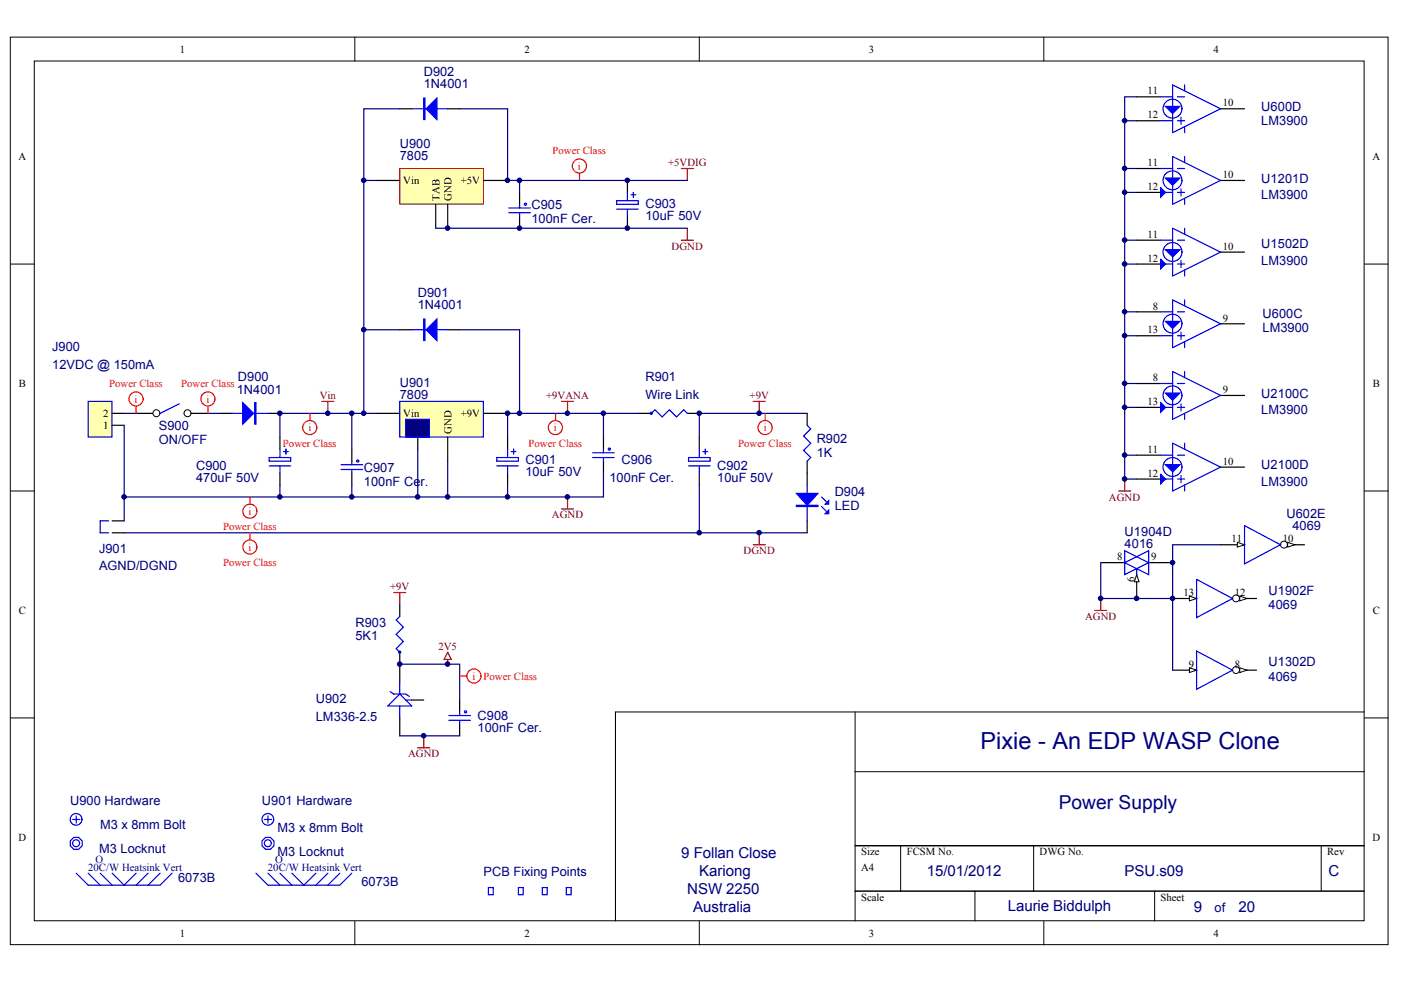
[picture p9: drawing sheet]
<svg xmlns="http://www.w3.org/2000/svg" width="287mm" height="202mm" viewBox="0 0 287 202" stroke-linecap="round" stroke-linejoin="round" font-family="sans-serif">
<defs><g id="words">
<text font-size="4.8" fill="#000080" x="200.7" y="153.4">Pixie - An EDP WASP Clone</text>
<text font-size="3.9" fill="#000080" x="216.8" y="165.8">Power Supply</text>
<g font-size="3.1" fill="#000080">
<text x="139.5" y="175.7">9 Follan Close</text>
<text x="143.2" y="179.4">Kariong</text>
<text x="189.8" y="179.4">15/01/2012</text>
<text x="230.2" y="179.4">PSU.s09</text>
<text x="271.9" y="179.4">C</text>
<text x="140.7" y="183.1">NSW 2250</text>
<text x="141.9" y="186.8">Australia</text>
<text x="206.3" y="186.7">Laurie Biddulph</text>
<text x="244.4" y="186.7">9</text>
<text x="253.6" y="186.8">20</text>
</g>
<g font-size="2.6" fill="#000080">
<text x="86.7" y="15.6">D902</text>
<text x="86.7" y="18">1N4001</text>
<text x="258.2" y="22.7">U600D</text>
<text x="258.2" y="25.6">LM3900</text>
<text x="81.8" y="30.3">U900</text>
<text x="81.8" y="32.7">7805</text>
<text x="258.2" y="37.4">U1201D</text>
<text x="258.2" y="40.8">LM3900</text>
<text x="108.8" y="42.7">C905</text>
<text x="108.8" y="45.7">100nF Cer.</text>
<text x="132.1" y="42.5">C903</text>
<text x="132.1" y="45">10uF 50V</text>
<text x="258.2" y="50.9">U1502D</text>
<text x="258.2" y="54.3">LM3900</text>
<text x="85.5" y="60.9">D901</text>
<text x="85.5" y="63.3">1N4001</text>
<text x="258.5" y="65">U600C</text>
<text x="10.7" y="71.9">J900</text>
<text x="258.5" y="68">LM3900</text>
<text x="10.7" y="75.6">12VDC @ 150mA</text>
<text x="48.7" y="78">D900</text>
<text x="132.1" y="78">R901</text>
<text x="48.5" y="80.7">1N4001</text>
<text x="81.8" y="79.2">U901</text>
<text x="81.8" y="81.6">7809</text>
<text x="132.1" y="81.6">Wire Link</text>
<text x="258.2" y="81.4">U2100C</text>
<text x="32.5" y="88">S900</text>
<text x="258.2" y="84.8">LM3900</text>
<text x="32.5" y="90.9">ON/OFF</text>
<text x="107.6" y="95.1">C901</text>
<text x="127.2" y="95.1">C906</text>
<text x="167.2" y="90.7">R902</text>
<text x="167.2" y="93.6">1K</text>
<text x="40.1" y="96.3">C900</text>
<text x="40.1" y="98.8">470uF 50V</text>
<text x="74.5" y="96.6">C907</text>
<text x="74.5" y="99.5">100nF Cer.</text>
<text x="107.6" y="97.6">10uF 50V</text>
<text x="124.8" y="98.8">100nF Cer.</text>
<text x="146.8" y="96.3">C902</text>
<text x="146.8" y="98.8">10uF 50V</text>
<text x="170.9" y="101.5">D904</text>
<text x="258.2" y="96.1">U2100D</text>
<text x="258.2" y="99.5">LM3900</text>
<text x="170.9" y="104.4">LED</text>
<text x="263.4" y="106.1">U602E</text>
<text x="20.3" y="113.2">J901</text>
<text x="230.2" y="109.8">U1904D</text>
<text x="230.2" y="112.2">4016</text>
<text x="264.6" y="108.6">4069</text>
<text x="20.3" y="116.7">AGND/DGND</text>
<text x="259.7" y="121.8">U1902F</text>
<text x="259.7" y="124.7">4069</text>
<text x="72.8" y="128.4">R903</text>
<text x="72.8" y="131.1">5K1</text>
<text x="259.7" y="136.5">U1302D</text>
<text x="259.7" y="139.4">4069</text>
<text x="64.6" y="144">U902</text>
<text x="64.6" y="147.7">LM336-2.5</text>
<text x="97.8" y="147.4">C908</text>
<text x="97.8" y="149.9">100nF Cer.</text>
<text x="14.4" y="164.8">U900 Hardware</text>
<text x="53.6" y="164.8">U901 Hardware</text>
<text x="20.5" y="169.7">M3 x 8mm Bolt</text>
<text x="56.8" y="170.5">M3 x 8mm Bolt</text>
<text x="20.3" y="174.6">M3 Locknut</text>
<text x="56.8" y="175.4">M3 Locknut</text>
<text x="99" y="179.5">PCB Fixing Points</text>
<text x="36.5" y="180.7">6073B</text>
<text x="74" y="181.5">6073B</text>
<text x="248.7" y="186.8">of</text>
</g>
<g font-size="2.2">
<text x="36.8" y="10.8">1</text>
<text x="107.4" y="10.8">2</text>
<text x="177.9" y="10.8">3</text>
<text x="248.4" y="10.8">4</text>
<text x="234.9" y="19.3">11</text>
<text x="250.3" y="21.8">10</text>
<text x="234.9" y="24.2">12</text>
<text x="3.8" y="32.8">A</text>
<text x="234.9" y="34">11</text>
<text x="280.9" y="32.8">A</text>
<text x="82.6" y="37.7">Vin</text>
<text x="90" y="41.1" transform="rotate(-90 90 41.1)">TAB</text>
<text x="92.4" y="41.1" transform="rotate(-90 92.4 41.1)">GND</text>
<text x="94.3" y="37.7">+5V</text>
<text x="234.9" y="38.9">12</text>
<text x="250.3" y="36.5">10</text>
<text x="234.9" y="53.6">12</text>
<text x="234.9" y="48.7">11</text>
<text x="250.3" y="51.1">10</text>
<text x="236" y="63.4">8</text>
<text x="250.3" y="65.8">9</text>
<text x="234.9" y="68.3">13</text>
<text x="3.8" y="79.3">B</text>
<text x="234.9" y="82.9">13</text>
<text x="236" y="78.1">8</text>
<text x="250.3" y="80.5">9</text>
<text x="281" y="79.3">B</text>
<text x="21.1" y="87.8">1</text>
<text x="21.1" y="85.4">2</text>
<text x="82.6" y="85.4">Vin</text>
<text x="92.4" y="88.8" transform="rotate(-90 92.4 88.8)">GND</text>
<text x="94.3" y="85.4">+9V</text>
<text x="234.9" y="92.7">11</text>
<text x="250.3" y="95.2">10</text>
<text x="234.9" y="97.6">12</text>
<text x="252.1" y="111.1">11</text>
<text x="262.6" y="111.1">10</text>
<text x="228.7" y="114.8">8</text>
<text x="232.2" y="119.3" transform="rotate(-90 232.2 119.3)">6</text>
<text x="235.6" y="114.8">9</text>
<text x="3.8" y="125.8">C</text>
<text x="242.3" y="122.1">13</text>
<text x="252.8" y="122.1">12</text>
<text x="281" y="125.8">C</text>
<text x="243.4" y="136.8">9</text>
<text x="252.8" y="136.8">8</text>
<text x="3.8" y="172.2">D</text>
<text x="280.9" y="172.2">D</text>
<text x="176.3" y="175.2">Size</text>
<text x="176.3" y="178.4">A4</text>
<text x="185.6" y="175.2">FCSM No.</text>
<text x="212.8" y="175.2">DWG No.</text>
<text x="271.7" y="175.2">Rev</text>
<text x="176.3" y="184.5">Scale</text>
<text x="237.6" y="184.5">Sheet</text>
<text x="36.8" y="191.8">1</text>
<text x="107.4" y="191.8">2</text>
<text x="177.9" y="191.8">3</text>
<text x="248.4" y="191.8">4</text>
</g>
<g font-size="2.2" fill="#f00">
<text x="113.1" y="31.6">Power Class</text>
<text x="118.3" y="34.8">i</text>
<text x="22.4" y="79.3">Power Class</text>
<text x="27.5" y="82.5">i</text>
<text x="37.1" y="79.3">Power Class</text>
<text x="42.3" y="82.5">i</text>
<text x="63.1" y="88.4">i</text>
<text x="113.4" y="88.4">i</text>
<text x="156.3" y="88.4">i</text>
<text x="57.9" y="91.5">Power Class</text>
<text x="108.2" y="91.5">Power Class</text>
<text x="151.1" y="91.5">Power Class</text>
<text x="50.9" y="105.5">i</text>
<text x="45.7" y="108.6">Power Class</text>
<text x="50.9" y="112.8">i</text>
<text x="45.7" y="116">Power Class</text>
<text x="96.7" y="139.2">i</text>
<text x="99" y="139.2">Power Class</text>
</g>
<g font-size="2.2" fill="#800000">
<text x="136.8" y="34">+5VDIG</text>
<text x="137.5" y="51.1">DGND</text>
<text x="65.5" y="81.7">Vin</text>
<text x="111.8" y="81.7">+9VANA</text>
<text x="153.5" y="81.7">+9V</text>
<text x="113" y="106.2">AGND</text>
<text x="227" y="102.5">AGND</text>
<text x="152.2" y="113.5">DGND</text>
<text x="79.9" y="120.9">+9V</text>
<text x="222.1" y="127">AGND</text>
<text x="89.7" y="133.1">2V5</text>
<text x="83.5" y="155.1">AGND</text>
</g>
<g font-size="2.2" fill="#000080">
<text x="18" y="178.4">20C/W Heatsink Vert</text>
<text x="19.5" y="176.7">O</text>
<text x="54.8" y="178.4">20C/W Heatsink Vert</text>
<text x="56.3" y="176.7">O</text>
</g>
</g></defs>
<g fill="#fff" stroke="#000" stroke-width=".2">
<path d="M2.1 7.6h282.1v185.9h-282.1z"/>
<path d="M7 12.5h272.3v176.1h-272.3z"/>
</g>
<g fill="none" stroke="#000" stroke-width=".2">
<path d="M72.6 7.6v4.9M143.2 7.6v4.9M213.7 7.6v4.9M2.1 54.1h4.9M279.3 54.1h4.9M2.1 100.6h4.9M279.3 100.6h4.9M2.1 147h4.9M175.1 145.8v42.8M175.1 158h104.2M279.3 147h4.9M279.3 145.8h-153.3v42.8"/>
<path d="M175.1 173.2h104.2M184.4 173.2v9.3M211.6 173.2v9.3M270.5 173.2v9.3M72.6 188.6v4.9M143.2 188.6v4.9M175.1 182.5h104.2M199.6 182.5v6.1M213.7 188.6v4.9M236.4 182.5v6.1"/>
</g>
<path d="M45 84.7h2.5M54.9 84.7h2.4M57.3 89.6v2.4M57.3 96.9v2.4M103.9 89.6v2.4M103.9 96.9v2.4" fill="none" stroke="#000" stroke-width=".25"/>
<g fill="none" stroke="#00f" stroke-width=".25">
<path d="M47.5 84.7h7.4M55.1 95.4h4.4M55.1 93.7h4.4v.7h-4.4zM57.3 92v1.7M57.3 95.4v1.5M58 92.5h1M58.5 92v1M101.7 93.7h4.4v.7h-4.4zM101.7 95.4h4.4M103.9 92v1.7M103.9 95.4v1.5M104.6 92.5h1"/>
<path d="M105.1 92v1"/>
</g>
<g fill="#00f" stroke="#00f" stroke-width=".25">
<path d="M49.7 82.5l2.2 2.2-2.2 2.2z"/>
<path d="M52.2 82.5h.2v4.4h-.2z" fill-rule="evenodd"/>
</g>
<path d="M18.1 82.2h4.8v7.3h-4.8z" fill="#ffffb0" stroke="#0000bf" stroke-width=".25"/>
<path d="M23 87.1h2.4M23 84.7h2.4M27.9 84.7h4.9" fill="none" stroke="#000" stroke-width=".25"/>
<path d="M65.9 82.2h2.4M67.1 82.2v2.5M115 82.2h2.4M116.2 82.2v2.5M154.2 111.6h2.5M155.4 109.1v2.5" fill="none" stroke="#800000" stroke-width=".25"/>
<circle cx="32" cy="84.6" r=".71" fill="#fff" stroke="#000" stroke-width=".2"/>
<path d="M37.7 84.7h4.9" fill="none" stroke="#000" stroke-width=".25"/>
<circle cx="38.4" cy="84.6" r=".71" fill="#fff" stroke="#000" stroke-width=".2"/>
<path d="M36.7 82.7l-3.9 2" fill="none" stroke="#00f" stroke-width=".25"/>
<path d="M81.8 34.5h17.2v7.3h-17.2z" fill="#ffffb0" stroke="#800000" stroke-width=".2"/>
<path d="M76.9 37h4.9M99 37h4.9M89.2 41.9v4.8M91.6 41.9v4.8M81.8 67.5h2.5M91.6 67.5h2.5M130.9 84.7h2.4M140.7 84.7h2.5M143.2 89.6v2.4M143.2 96.9v2.4" fill="none" stroke="#000" stroke-width=".25"/>
<path d="M94.1 67.5h12.3v17.2M25.4 84.7h2.5M42.6 84.7h2.4M130.9 84.7h-27v4.9M143.2 99.3v9.8M165.2 84.7h-22v4.9" fill="none" stroke="#000080" stroke-width=".25"/>
<path d="M154.2 82.2h2.5M155.4 82.2v2.5M115 104.2h2.4M116.2 101.8v2.4" fill="none" stroke="#800000" stroke-width=".25"/>
<g fill="none" stroke="#00f" stroke-width=".25">
<path d="M84.3 67.5h7.3M133.3 84.7l.8-.8 1.5 1.5 1.4-1.5 1.5 1.5 1.5-1.5 .7 .8M141 93.7h4.4v.7h-4.4zM141 95.4h4.4M143.2 92v1.7M143.2 95.4v1.5M143.9 92.5h1M144.4 92v1M14.9 167.8h1.4M15.6 167.1v1.5M100 181.8h1v1.4h-1zM106.1 181.8h1v1.4h-1z"/>
<path d="M111 181.8h1v1.4h-1zM115.9 181.8h1v1.4h-1z"/>
<circle cx="133.3" cy="84.6" r=".22"/>
<circle cx="15.6" cy="172.7" r=".71"/>
<circle cx="15.6" cy="167.8" r="1.2"/>
<circle cx="15.6" cy="172.7" r="1.32"/>
</g>
<g fill="#00f" stroke="#00f" stroke-width=".25">
<path d="M87.2 67.5l2.2-2.2v4.4z"/>
<path d="M86.7 65.3h.3v4.4h-.3z" fill-rule="evenodd"/>
</g>
<path d="M81.8 82.2h17.2v7.3h-17.2z" fill="#ffffb0" stroke="#00f" stroke-width=".25"/>
<path d="M76.9 84.7h4.9M85.5 89.6v2.4M91.6 89.6v4.8M99 84.7h4.9" fill="none" stroke="#000" stroke-width=".25"/>
<path d="M83.1 85.9h4.8v3.6h-4.8z" fill="#000080" stroke="#00f" stroke-width=".25"/>
<g fill="none" stroke="#000" stroke-width=".25">
<path d="M232.7 19.8h4.9M81.8 22.3h2.5M91.6 22.3h2.5M106.4 39.4v2.5M128.4 37v2.4M232.7 24.7h4.9M232.7 39.4h4.9M232.7 34.5h4.9M249.9 22.3h4.9M249.9 37h4.9M106.4 44.3v2.4M128.4 44.3v2.4"/>
<path d="M232.7 54.1h4.9M232.7 49.2h4.9M249.9 51.6h4.9M232.7 78.5h4.9M232.7 68.8h4.9M232.7 63.9h4.9M249.9 66.3h4.9M72 92v2.4M72 96.9v2.4M123.5 89.6v2.4M123.5 94.4v2.5M165.2 84.7v2.4"/>
<path d="M165.2 94.4v4.9M232.7 83.4h4.9M232.7 98.1h4.9M232.7 93.2h4.9M249.9 81h4.9M249.9 95.7h4.9M23 109.1h2.4M23 106.7h2.4M165.2 106.7v2.4M240.1 137.3h4.9"/>
</g>
<g fill="none" stroke="#00f" stroke-width=".25">
<path d="M237.6 19.8h2.5M240.1 17.4l9.8 4.9-9.8 4.9zM241 19.8h1.5M242.5 17.4v1.2M84.3 22.3h7.3M128.4 39.4v1.7M129.2 39.9h1M129.7 39.4v1M237.6 38.4l1 1-1 1zM237.6 24.7h2.5M237.6 39.4h2.5M237.6 34.5h2.5"/>
<path d="M240.1 32.1l9.8 4.9-9.8 4.9zM241 24.7h1.5M241 39.4h1.5M241 34.5h1.5M241.8 24v1.5M241.8 38.7v1.4M242.5 26v1.2M242.5 32.1v1.2M104.2 43.6h4.4M104.2 42.6h4.4M106.4 41.9v.7M106.4 43.6v.7"/>
<path d="M126.2 41.1h4.5v.8h-4.5zM126.2 42.8h4.5M128.4 42.8v1.5M237.6 53.1l1 1-1 1zM237.6 54.1h2.5M237.6 49.2h2.5M240.1 46.7l9.8 4.9-9.8 4.9zM241 54.1h1.5M241 49.2h1.5M241.8 53.3v1.5M242.5 40.6v1.3M242.5 46.7v1.3"/>
<path d="M242.5 55.3v1.2M237.6 78.5h2.5M237.6 68.8h2.5M237.6 63.9h2.5M240.1 76.1l9.8 4.9-9.8 4.9zM240.1 61.4l9.8 4.9-9.8 4.9zM241 78.5h1.5M241 68.8h1.5M241 63.9h1.5M241.8 68v1.5M242.5 61.4v1.2M242.5 70v1.2"/>
<path d="M242.5 76.1v1.2M69.8 96.2h4.4M69.8 95.2h4.4M72 94.4v.8M72 96.2v.7M121.3 93.7h4.4M121.3 92.7h4.4M123.5 92v.7M123.5 93.7v.7M165.2 87.1l.8 .7-1.5 1.5 1.5 1.5-1.5 1.4 1.5 1.5-.8 .7M165.2 99.3v7.4M237.6 82.5l1 .9-1 1z"/>
<path d="M237.6 97.1l1 1-1 1zM237.6 83.4h2.5M237.6 98.1h2.5M237.6 93.2h2.5M240.1 90.8l9.8 4.9-9.8 4.9zM241 83.4h1.5M241 98.1h1.5M241 93.2h1.5M241.8 82.7v1.5M241.8 97.4v1.4M242.5 84.7v1.2M242.5 90.8v1.2"/>
<path d="M242.5 99.3v1.3M22.2 106.7h-1.7v2.4h1.7M168.2 103.7l1 1M168.2 101.8l1 1M52.4 178.8l2.5 2.5h14.7l2.4-2.5M54.1 167.8h1.5M54.9 167.1v1.5M54.9 178.8l2.4 2.5M57.3 178.8l2.5 2.5M59.8 178.8l2.4 2.5 2.5-2.5M67.1 178.8l-2.4 2.5M69.6 178.8l-2.5 2.5"/>
<circle cx="240" cy="22.3" r="1.94"/>
<circle cx="240" cy="36.9" r="1.94"/>
<circle cx="107.6" cy="41.8" r=".22"/>
<circle cx="240" cy="51.6" r="1.94"/>
<circle cx="240" cy="66.3" r="1.94"/>
<circle cx="73.2" cy="94.4" r=".22"/>
<circle cx="124.7" cy="92" r=".22"/>
<circle cx="240" cy="95.6" r="1.94"/>
<circle cx="240" cy="81" r="1.94"/>
<circle cx="54.8" cy="172.7" r=".71"/>
<circle cx="54.8" cy="167.8" r="1.2"/>
<circle cx="54.9" cy="172.7" r="1.32"/>
</g>
<g fill="#00f" stroke="#00f" stroke-width=".25">
<path d="M87.2 22.3l2.2-2.2v4.4z"/>
<path d="M163 101h4.4l-2.2 2.5z"/>
<path d="M168.9 105.2l.8-.7v.7z"/>
<path d="M168.9 103.3l.8-.8v.8z"/>
<path d="M238.6 80.5h2.9l-1.4 1.5z"/>
<path d="M238.6 95.2h2.9l-1.4 1.4z"/>
<path d="M238.6 21.8h2.9l-1.4 1.5z"/>
<path d="M238.6 65.8h2.9l-1.4 1.5z"/>
<path d="M238.6 51.1h2.9l-1.4 1.5z"/>
<path d="M238.6 36.5h2.9l-1.4 1.4z"/>
<path d="M86.7 20.1h.3v4.4h-.3z" fill-rule="evenodd"/>
<path d="M163 103.5h4.4v.2h-4.4z" fill-rule="evenodd"/>
</g>
<path d="M139.5 34.5h2.4M140.7 34.5v2.5M139.5 49.2h2.4M140.7 46.7v2.5M230.2 98.1v2.5M229 100.6h2.5" fill="none" stroke="#800000" stroke-width=".25"/>
<path d="M106.4 37v2.4M230.2 34.5h2.5M230.2 49.2h2.5M230.2 63.9h2.5M230.2 78.5h2.5M72 84.7v7.3M72 99.3v2.5M85.5 92v9.8M123.5 84.7v4.9M230.2 93.2h2.5" fill="none" stroke="#000080" stroke-width=".25"/>
<g fill="#00f" stroke="#00f" stroke-width=".2">
<path d="M237.6 82.5l1 .9-1 1z"/>
<path d="M237.6 97.4l1 .7-1 .7z"/>
<path d="M237.6 53.3l1 .8-1 .7z"/>
<path d="M237.6 38.7l1 .7-1 .7z"/>
</g>
<path d="M243.5 136.8l1.5 .5-1.5 .4z" fill="#fff" stroke="#000" stroke-width=".2"/>
<path d="M252.3 137.3h4.9" fill="none" stroke="#000" stroke-width=".25"/>
<circle cx="253" cy="137.2" r=".71" fill="#fff" stroke="#000" stroke-width=".2"/>
<path d="M253.8 136.8l1.5 .5-1.5 .4z" fill="#fff" stroke="#000" stroke-width=".2"/>
<path d="M245 133.3l7.3 4-7.3 3.9z" fill="none" stroke="#00f" stroke-width=".25"/>
<path d="M240.1 122.6h4.9" fill="none" stroke="#000" stroke-width=".25"/>
<path d="M243.5 122.1l1.5 .5-1.5 .5z" fill="#fff" stroke="#000" stroke-width=".2"/>
<path d="M252.3 122.6h4.9" fill="none" stroke="#000" stroke-width=".25"/>
<circle cx="253" cy="122.6" r=".71" fill="#fff" stroke="#000" stroke-width=".2"/>
<path d="M253.8 122.1l1.5 .5-1.5 .5z" fill="#fff" stroke="#000" stroke-width=".2"/>
<path d="M245 118.7l7.3 3.9-7.3 3.9z" fill="none" stroke="#00f" stroke-width=".25"/>
<path d="M225.3 115.2h4.9M232.7 117.7v4.9M235.2 115.2h4.9" fill="none" stroke="#000" stroke-width=".25"/>
<path d="M232.7 117.7l.5 1.5h-1z" fill="#fff" stroke="#000" stroke-width=".2"/>
<g fill="none" stroke="#00f" stroke-width=".25">
<path d="M232.7 116.5l-2.5-1.3 5-2.4v4.9l-2.5-1.2-2.5 1.2v-4.9l5 2.4-2.5 1.3v1.2M81.8 126.2l-.7 .8 1.5 1.4-1.5 1.5 1.5 1.5-1.5 1.4 .7 .8M81.8 139.7v2.4M79.4 144.6l2.4-2.5 2.5 2.5zM79.9 141.7l.7 .4h2.5l.7 .5M81.8 144.6v2.4M83.1 143.4h1.2M91.9 147.5h4.4M91.9 146.5h4.4M94.1 145.8v.7M94.1 147.5v.8M15.6 178.8l2.5 2.5h14.7l2.4-2.5"/>
<path d="M18.1 178.8l2.4 2.5M20.5 178.8l2.5 2.5M23 178.8l2.4 2.5 2.5-2.5M30.3 178.8l-2.4 2.5M32.8 178.8l-2.5 2.5"/>
<circle cx="81.8" cy="133.6" r=".22"/>
<circle cx="95.3" cy="145.8" r=".22"/>
</g>
<path d="M80.6 121.4h2.5M81.8 121.4v2.4M91.6 133.6l.8 1.5h-1.5zM91.6 135.1v.9M224.1 125h2.5M225.3 122.6v2.4M85.5 153.2h2.5M86.7 150.7v2.5" fill="none" stroke="#800000" stroke-width=".25"/>
<path d="M249.9 111.6h4.9M81.8 123.8v2.4M81.8 133.6v6.1M81.8 147v3.7M84.3 143.4h2.4M94.1 143.4v2.4M94.1 148.3v2.4" fill="none" stroke="#000" stroke-width=".25"/>
<g fill="none" stroke="#000080" stroke-width=".25">
<path d="M232.7 19.8h-2.5v78.3h2.5M74.5 37h2.4M81.8 22.3h-7.3v62.4M230.2 24.7h2.5M230.2 39.4h2.5M89.2 46.7h51.5M230.2 54.1h2.5M74.5 67.5h7.3M230.2 68.8h2.5M25.4 87.1v19.6M57.3 99.3v2.5M76.9 84.7h-19.6v4.9"/>
<path d="M91.6 94.4v7.4M103.9 99.3v2.5M123.5 96.9v4.9h-98.1M230.2 83.4h2.5M25.4 109.1h139.8M225.3 115.2v7.4h14.8M81.8 136h12.3v7.4M81.8 150.7h12.3"/>
</g>
<path d="M253.3 111.1l1.5 .5-1.5 .5z" fill="#fff" stroke="#000" stroke-width=".2"/>
<path d="M262.1 111.6h4.9" fill="none" stroke="#000" stroke-width=".25"/>
<circle cx="262.8" cy="111.5" r=".71" fill="#fff" stroke="#000" stroke-width=".2"/>
<path d="M263.6 111.1l1.5 .5-1.5 .5z" fill="#fff" stroke="#000" stroke-width=".2"/>
<path d="M254.8 107.7l7.3 3.9-7.3 3.9z" fill="none" stroke="#00f" stroke-width=".25"/>
<path d="M94.1 22.3h9.8v14.7h36.8M249.9 111.6h-9.8v25.7" fill="none" stroke="#000080" stroke-width=".25"/>
<g fill="none" stroke="#f00" stroke-width=".25">
<path d="M118.6 35.5v1.5M27.9 83.2v1.5M42.6 83.2v1.5M63.4 84.7v1.4M113.7 84.7v1.4M156.7 84.7v1.4M51.2 101.8v1.5M51.2 109.1v1.5M94.1 138.5h1.5"/>
<circle cx="118.6" cy="34" r="1.45"/>
<circle cx="27.8" cy="81.7" r="1.45"/>
<circle cx="42.6" cy="81.7" r="1.45"/>
<circle cx="63.4" cy="87.6" r="1.45"/>
<circle cx="113.7" cy="87.6" r="1.45"/>
<circle cx="156.6" cy="87.6" r="1.45"/>
<circle cx="51.2" cy="104.7" r="1.45"/>
<circle cx="51.2" cy="112" r="1.45"/>
<circle cx="97" cy="138.5" r="1.45"/>
</g>
<g fill="#000080" stroke="#000080" stroke-width=".2">
<circle cx="25.4" cy="101.8" r=".47"/>
<circle cx="57.3" cy="101.8" r=".47"/>
<circle cx="57.3" cy="84.6" r=".47"/>
<circle cx="67.1" cy="84.6" r=".47"/>
<circle cx="72" cy="101.8" r=".47"/>
<circle cx="72" cy="84.6" r=".47"/>
<circle cx="74.5" cy="84.6" r=".47"/>
<circle cx="74.5" cy="67.5" r=".47"/>
<circle cx="74.5" cy="36.9" r=".47"/>
<circle cx="81.8" cy="136" r=".47"/>
<circle cx="85.5" cy="101.8" r=".47"/>
<circle cx="86.7" cy="150.7" r=".47"/>
<circle cx="91.6" cy="136" r=".47"/>
<circle cx="91.6" cy="101.8" r=".47"/>
<circle cx="91.6" cy="46.7" r=".47"/>
<circle cx="103.9" cy="101.8" r=".47"/>
<circle cx="103.9" cy="84.6" r=".47"/>
<circle cx="103.9" cy="36.9" r=".47"/>
<circle cx="106.3" cy="84.6" r=".47"/>
<circle cx="106.3" cy="46.7" r=".47"/>
<circle cx="106.3" cy="36.9" r=".47"/>
<circle cx="116.2" cy="101.8" r=".47"/>
<circle cx="116.2" cy="84.6" r=".47"/>
<circle cx="123.5" cy="84.6" r=".47"/>
<circle cx="128.4" cy="46.7" r=".47"/>
<circle cx="128.4" cy="36.9" r=".47"/>
<circle cx="143.1" cy="109.1" r=".47"/>
<circle cx="143.1" cy="84.6" r=".47"/>
<circle cx="155.4" cy="109.1" r=".47"/>
<circle cx="155.4" cy="84.6" r=".47"/>
<circle cx="225.3" cy="122.6" r=".47"/>
<circle cx="230.2" cy="98.1" r=".47"/>
<circle cx="230.2" cy="93.2" r=".47"/>
<circle cx="230.2" cy="83.4" r=".47"/>
<circle cx="230.2" cy="78.5" r=".47"/>
<circle cx="230.2" cy="68.7" r=".47"/>
<circle cx="230.2" cy="63.8" r=".47"/>
<circle cx="230.2" cy="54.1" r=".47"/>
<circle cx="230.2" cy="49.2" r=".47"/>
<circle cx="230.2" cy="39.4" r=".47"/>
<circle cx="230.2" cy="34.5" r=".47"/>
<circle cx="230.2" cy="24.7" r=".47"/>
<circle cx="232.7" cy="122.6" r=".47"/>
<circle cx="240" cy="122.6" r=".47"/>
<circle cx="240" cy="115.2" r=".47"/>
</g>
<use href="#words"/>
</svg>
